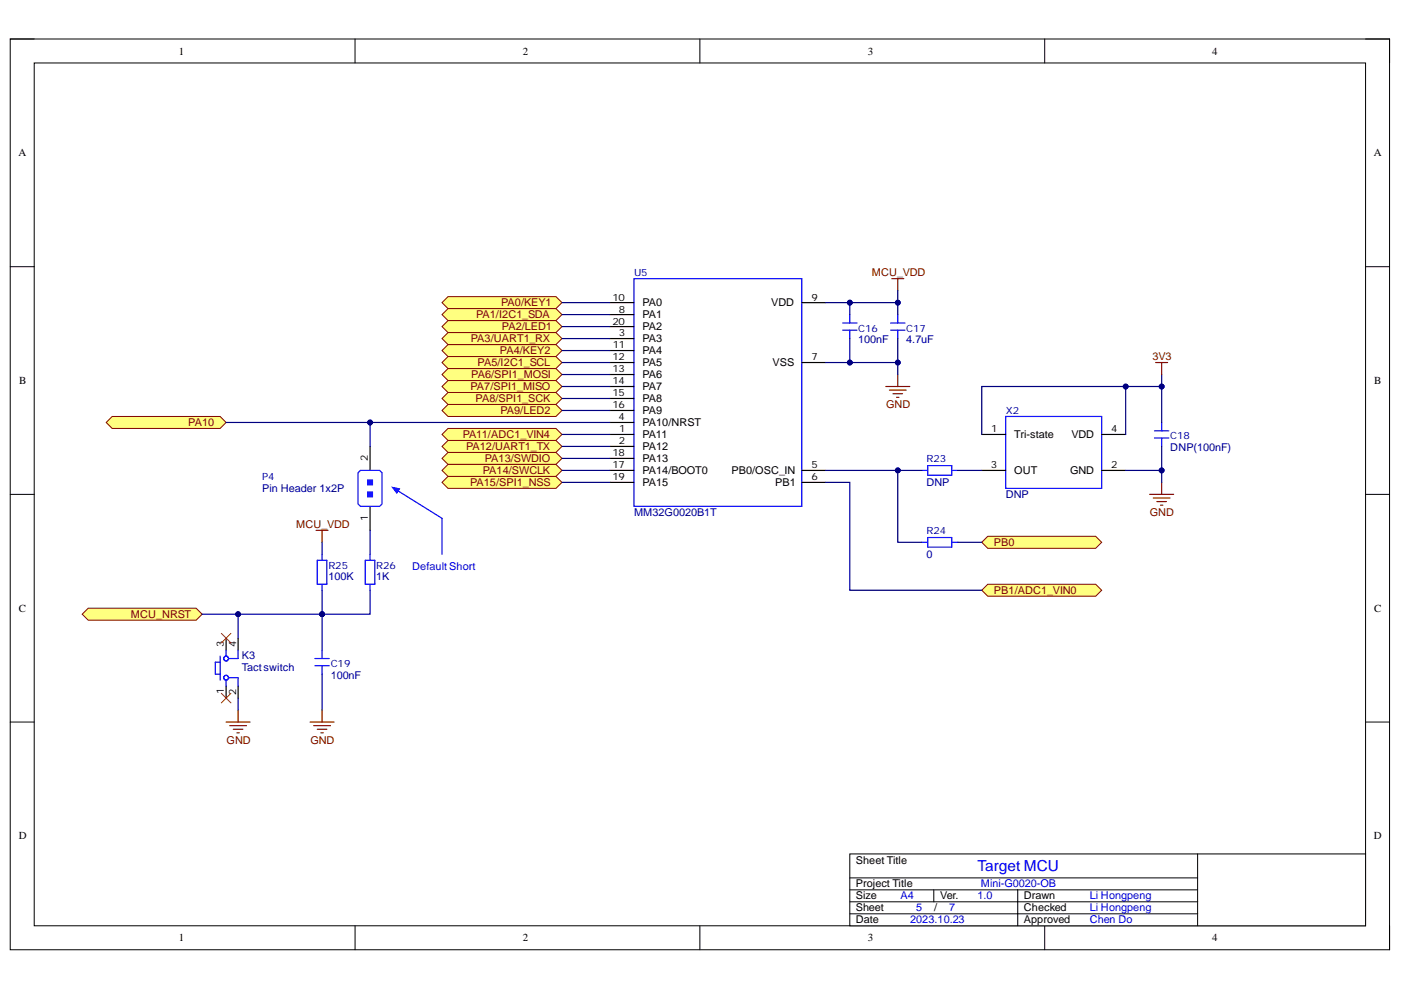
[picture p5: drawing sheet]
<svg xmlns="http://www.w3.org/2000/svg" width="297mm" height="210mm" viewBox="0 0 297 210" stroke-linecap="round" stroke-linejoin="round" font-family="sans-serif">
<defs><g id="words">
<text font-size="3.2" fill="#00f" x="207.3" y="184.7">Target MCU</text>
<g font-size="2.3">
<text x="37.9" y="11.6">1</text>
<text x="110.8" y="11.6">2</text>
<text x="184" y="11.6">3</text>
<text x="257" y="11.6">4</text>
<text x="3.9" y="33.1">A</text>
<text x="291.3" y="33.1">A</text>
<text x="136.2" y="64.9">PA0</text>
<text x="163.5" y="64.9">VDD</text>
<text x="136.2" y="67.5">PA1</text>
<text x="136.2" y="70">PA2</text>
<text x="136.2" y="72.5">PA3</text>
<text x="136.2" y="75.1">PA4</text>
<text x="136.2" y="77.6">PA5</text>
<text x="163.8" y="77.6">VSS</text>
<text x="4.1" y="81.4">B</text>
<text x="136.2" y="80.1">PA6</text>
<text x="136.2" y="82.7">PA7</text>
<text x="291.4" y="81.4">B</text>
<text x="136.2" y="85.3">PA8</text>
<text x="136.2" y="87.8">PA9</text>
<text x="136.2" y="92.9">PA11</text>
<text x="136.2" y="95.4">PA12</text>
<text x="136.2" y="90.4">PA10/NRST</text>
<text x="215" y="92.9">Tri-state</text>
<text x="227.1" y="92.9">VDD</text>
<text x="136.2" y="100.5">PA14/BOOT0</text>
<text x="136.2" y="98">PA13</text>
<text x="155.1" y="100.5">PB0/OSC_IN</text>
<text x="215" y="100.5">OUT</text>
<text x="226.9" y="100.5">GND</text>
<text x="136.2" y="103">PA15</text>
<text x="164.4" y="103">PB1</text>
<text x="4" y="129.7">C</text>
<text x="291.4" y="129.7">C</text>
<text x="4" y="177.9">D</text>
<text x="291.3" y="177.9">D</text>
<text x="181.5" y="183.1">Sheet Title</text>
<text x="181.5" y="190.7">Size</text>
<text x="181.5" y="188.2">Project Title</text>
<text x="199.3" y="190.7">Ver.</text>
<text x="217.1" y="190.7">Drawn</text>
<text x="181.5" y="193.2">Sheet</text>
<text x="181.5" y="195.8">Date</text>
<text x="198" y="193.2">/</text>
<text x="217.1" y="195.8">Approved</text>
<text x="217.1" y="193.2">Checked</text>
<text x="37.9" y="199.6">1</text>
<text x="110.8" y="199.6">2</text>
<text x="184" y="199.6">3</text>
<text x="257" y="199.6">4</text>
</g>
<g font-size="2.3" fill="#800000">
<text x="184.8" y="58.6">MCU_VDD</text>
<text x="106.3" y="64.9">PA0/KEY1</text>
<text x="100.9" y="67.5">PA1/I2C1_SDA</text>
<text x="106.4" y="70">PA2/LED1</text>
<text x="99.8" y="72.5">PA3/UART1_RX</text>
<text x="101.3" y="77.6">PA5/I2C1_SCL</text>
<text x="106" y="75.1">PA4/KEY2</text>
<text x="244.3" y="76.3">3V3</text>
<text x="99.7" y="82.7">PA7/SPI1_MISO</text>
<text x="99.9" y="80.1">PA6/SPI1_MOSI</text>
<text x="100.8" y="85.3">PA8/SPI1_SCK</text>
<text x="106.1" y="87.8">PA9/LED2</text>
<text x="187.9" y="86.6">GND</text>
<text x="39.9" y="90.4">PA10</text>
<text x="98.1" y="92.9">PA11/ADC1_VIN4</text>
<text x="98.8" y="95.4">PA12/UART1_TX</text>
<text x="102.4" y="100.5">PA14/SWCLK</text>
<text x="102.8" y="98">PA13/SWDIO</text>
<text x="99.7" y="103">PA15/SPI1_NSS</text>
<text x="62.8" y="111.9">MCU_VDD</text>
<text x="243.8" y="109.4">GND</text>
<text x="210.7" y="115.7">PB0</text>
<text x="210.7" y="125.9">PB1/ADC1_VIN0</text>
<text x="27.7" y="131">MCU_NRST</text>
<text x="48.1" y="157.6">GND</text>
<text x="65.8" y="157.6">GND</text>
</g>
<g font-size="2.3" fill="#000080">
<text x="182" y="72.8">100nF</text>
<text x="192.1" y="72.8">4.7uF</text>
<text x="248.1" y="95.7">DNP(100nF)</text>
<text x="55.6" y="104.3">Pin Header 1x2P</text>
<text x="196.4" y="103">DNP</text>
<text x="213.3" y="105.6">DNP</text>
<text x="134.4" y="109.4">MM32G0020B1T</text>
<text x="196.4" y="118.3">0</text>
<text x="69.6" y="123.1">100K</text>
<text x="79.8" y="123.1">1K</text>
<text x="51.3" y="139.6">K3</text>
<text x="51.3" y="142.2">Tactswitch</text>
<text x="70.1" y="144">100nF</text>
</g>
<g font-size="2.3" fill="#00f">
<text x="87.4" y="120.8">Default Short</text>
<text x="190.9" y="190.7">A4</text>
<text x="207.3" y="190.7">1.0</text>
<text x="207.9" y="188.2">Mini-G0020-OB</text>
<text x="231" y="190.7">Li Hongpeng</text>
<text x="193" y="195.8">2023.10.23</text>
<text x="194.2" y="193.2">5</text>
<text x="201.3" y="193.2">7</text>
<text x="231" y="193.2">Li Hongpeng</text>
<text x="231" y="195.8">Chen Do</text>
</g>
<g font-size="2.1" fill="#000080">
<text x="134.4" y="58.6">U5</text>
<text x="182" y="70.3">C16</text>
<text x="192.1" y="70.3">C17</text>
<text x="213.3" y="87.8">X2</text>
<text x="248.1" y="93.1">C18</text>
<text x="55.6" y="101.8">P4</text>
<text x="196.4" y="98">R23</text>
<text x="196.4" y="113.3">R24</text>
<text x="69.6" y="120.6">R25</text>
<text x="79.8" y="120.6">R26</text>
<text x="70.1" y="141.4">C19</text>
</g>
<g font-size="2.1">
<text x="129.9" y="63.7">10</text>
<text x="172.1" y="63.7">9</text>
<text x="129.9" y="68.8">20</text>
<text x="131.2" y="71.3">3</text>
<text x="131.2" y="66.3">8</text>
<text x="129.9" y="76.4">12</text>
<text x="129.9" y="73.9">11</text>
<text x="172.1" y="76.4">7</text>
<text x="129.9" y="78.9">13</text>
<text x="129.9" y="81.5">14</text>
<text x="129.9" y="84">15</text>
<text x="129.9" y="86.6">16</text>
<text x="131.1" y="89.1">4</text>
<text x="131.2" y="94.2">2</text>
<text x="131.3" y="91.6">1</text>
<text x="210.1" y="91.6">1</text>
<text x="235.6" y="91.6">4</text>
<text x="78" y="97.7" transform="rotate(-90 78 97.7)">2</text>
<text x="129.9" y="99.2">17</text>
<text x="129.9" y="96.7">18</text>
<text x="129.9" y="101.8">19</text>
<text x="172.1" y="99.2">5</text>
<text x="172.1" y="101.8">6</text>
<text x="210.1" y="99.2">3</text>
<text x="235.6" y="99.2">2</text>
<text x="78" y="110.5" transform="rotate(-90 78 110.5)">1</text>
<text x="47.5" y="137.2" transform="rotate(-90 47.5 137.2)">3</text>
<text x="50.1" y="137.2" transform="rotate(-90 50.1 137.2)">4</text>
<text x="47.5" y="147.2" transform="rotate(-90 47.5 147.2)">1</text>
<text x="50.1" y="147.3" transform="rotate(-90 50.1 147.3)">2</text>
</g>
</g></defs>
<path d="M2.2 8.3h292.4v193.1h-292.4z" fill="none" stroke="#000" stroke-width=".21"/>
<path d="M7.3 13.4h282.2v182.9h-282.2z" fill-rule="evenodd" fill="#fff"/>
<g fill="none" stroke="#000" stroke-width=".21">
<path d="M2.2 8.3h5.1M7.3 13.4h282.2v182.9h-282.2zM75.3 8.3v5M148.4 8.3v5M221.5 8.3v5.1M289.5 8.3h5.1v5.1M2.2 56.5h5.1M289.5 56.5h5.1M2.2 104.8h5.1M289.5 104.8h5.1M2.2 153.1h5.1M289.5 153.1h5.1"/>
<path d="M75.3 196.3v5.1M148.4 196.3v5.1M221.5 196.3v5.1M294.6 196.3v5.1"/>
</g>
<path d="M180.2 181.1h109.3v15.2h-109.3z" fill-rule="evenodd" fill="#fff"/>
<path d="M180.2 181.1h109.3v15.2h-109.3zM180.2 193.8h73.7M180.2 188.7h73.7M180.2 191.2h73.7M180.2 186.1h73.7M198 188.7v2.5M215.8 188.7v7.6M253.9 181.1v15.2" fill="none" stroke="#000" stroke-width=".21"/>
<path d="M93.7 81.9l1.3-1.2h22.9l1.2 1.2-1.2 1.3h-22.9z" fill-rule="evenodd" fill="#ffff80"/>
<path d="M93.7 81.9l1.3-1.2h22.9l1.2 1.2-1.2 1.3h-22.9z" fill="none" stroke="#800000" stroke-width=".21"/>
<path d="M93.7 79.4l1.3-1.3h22.9l1.2 1.3-1.2 1.3h-22.9z" fill-rule="evenodd" fill="#ffff80"/>
<path d="M93.7 79.4l1.3-1.3h22.9l1.2 1.3-1.2 1.3h-22.9z" fill="none" stroke="#800000" stroke-width=".21"/>
<path d="M93.7 84.5l1.3-1.3h22.9l1.2 1.3-1.2 1.3h-22.9z" fill-rule="evenodd" fill="#ffff80"/>
<path d="M93.7 84.5l1.3-1.3h22.9l1.2 1.3-1.2 1.3h-22.9z" fill="none" stroke="#800000" stroke-width=".21"/>
<path d="M93.7 102.3l1.3-1.3h22.9l1.2 1.3-1.2 1.2h-22.9z" fill-rule="evenodd" fill="#ffff80"/>
<path d="M93.7 102.3l1.3-1.3h22.9l1.2 1.3-1.2 1.2h-22.9z" fill="none" stroke="#800000" stroke-width=".21"/>
<path d="M93.7 64.2l1.3-1.3h22.9l1.2 1.3-1.2 1.2h-22.9z" fill-rule="evenodd" fill="#ffff80"/>
<path d="M93.7 64.2l1.3-1.3h22.9l1.2 1.3-1.2 1.2h-22.9z" fill="none" stroke="#800000" stroke-width=".21"/>
<path d="M93.7 74.3l1.3-1.2h22.9l1.2 1.2-1.2 1.3h-22.9z" fill-rule="evenodd" fill="#ffff80"/>
<path d="M93.7 74.3l1.3-1.2h22.9l1.2 1.2-1.2 1.3h-22.9z" fill="none" stroke="#800000" stroke-width=".21"/>
<path d="M93.7 76.9l1.3-1.3h22.9l1.2 1.3-1.2 1.2h-22.9z" fill-rule="evenodd" fill="#ffff80"/>
<path d="M93.7 76.9l1.3-1.3h22.9l1.2 1.3-1.2 1.2h-22.9z" fill="none" stroke="#800000" stroke-width=".21"/>
<path d="M93.7 66.7l1.3-1.3h22.9l1.2 1.3-1.2 1.3h-22.9z" fill-rule="evenodd" fill="#ffff80"/>
<path d="M93.7 66.7l1.3-1.3h22.9l1.2 1.3-1.2 1.3h-22.9z" fill="none" stroke="#800000" stroke-width=".21"/>
<path d="M93.7 69.2l1.3-1.2h22.9l1.2 1.2-1.2 1.3h-22.9z" fill-rule="evenodd" fill="#ffff80"/>
<path d="M93.7 69.2l1.3-1.2h22.9l1.2 1.2-1.2 1.3h-22.9z" fill="none" stroke="#800000" stroke-width=".21"/>
<path d="M93.7 87l1.3-1.2h22.9l1.2 1.2-1.2 1.3h-22.9z" fill-rule="evenodd" fill="#ffff80"/>
<path d="M93.7 87l1.3-1.2h22.9l1.2 1.2-1.2 1.3h-22.9z" fill="none" stroke="#800000" stroke-width=".21"/>
<path d="M93.7 97.2l1.3-1.3h22.9l1.2 1.3-1.2 1.3h-22.9z" fill-rule="evenodd" fill="#ffff80"/>
<path d="M93.7 97.2l1.3-1.3h22.9l1.2 1.3-1.2 1.3h-22.9z" fill="none" stroke="#800000" stroke-width=".21"/>
<path d="M93.7 99.7l1.3-1.2h22.9l1.2 1.2-1.2 1.3h-22.9z" fill-rule="evenodd" fill="#ffff80"/>
<path d="M93.7 99.7l1.3-1.2h22.9l1.2 1.2-1.2 1.3h-22.9z" fill="none" stroke="#800000" stroke-width=".21"/>
<path d="M134.4 59.1h35.6v48.3h-35.6z" fill-rule="evenodd" fill="#fff"/>
<path d="M134.4 59.1h35.6v48.3h-35.6z" fill="none" stroke="#00f" stroke-width=".25"/>
<g fill="none" stroke="#000" stroke-width=".25">
<path d="M129.3 76.9h5.1M129.3 71.8h5.1M129.3 66.7h5.1M129.3 64.2h5.1M129.3 74.3h5.1M129.3 79.4h5.1M129.3 69.2h5.1M170 76.9h5.1M170 64.2h5.1M129.3 92.1h5.1M129.3 94.7h5.1M129.3 89.6h5.1"/>
<path d="M129.3 99.7h5.1M129.3 81.9h5.1M129.3 84.5h5.1M129.3 87h5.1M129.3 97.2h5.1M170 99.7h5.1M129.3 102.3h5.1M170 102.3h5.1"/>
</g>
<path d="M208.2 115l1.2-1.3h22.9l1.3 1.3-1.3 1.3h-22.9z" fill-rule="evenodd" fill="#ffff80"/>
<path d="M208.2 115l1.2-1.3h22.9l1.3 1.3-1.3 1.3h-22.9z" fill="none" stroke="#800000" stroke-width=".21"/>
<g fill="none" stroke="#800000" stroke-width=".25">
<path d="M189.1 59.1h2.5M190.3 59.1v2.5M190.3 79.4v2.5M187.8 81.9h5.1M188.6 82.7h3.5M189.3 83.5h2.1M190.1 84.2h.5M47.9 153.1h5.1M48.7 153.9h3.6M49.5 154.6h2M50.2 155.4h.5M50.5 150.6v2.5"/>
<path d="M65.7 153.1h5.1M66.5 153.9h3.6M67.3 154.6h2M68 155.4h.5M68.3 150.6v2.5"/>
</g>
<g fill="none" stroke="#00f" stroke-width=".25">
<path d="M178.6 70h3.1M178.6 68.5h3.1M180.2 66.7v1.8M180.2 70v1.8M188.8 70h3.1M188.8 68.5h3.1M190.3 66.7v1.8M190.3 70v1.8M67.3 118.8h2v5.1h-2zM68.3 117.5v1.3M77.4 118.8h2.1v5.1h-2.1zM78.5 117.5v1.3"/>
<path d="M66.8 139.6h3M68.3 123.9v1.2M68.3 137.9v1.7M78.5 123.9v1.2M66.8 141.2h3M68.3 141.2v1.7"/>
</g>
<path d="M17.4 130.2l1.3-1.2h22.9l1.3 1.2-1.3 1.3h-22.9z" fill-rule="evenodd" fill="#ffff80"/>
<path d="M17.4 130.2l1.3-1.2h22.9l1.3 1.2-1.3 1.3h-22.9z" fill="none" stroke="#800000" stroke-width=".21"/>
<path d="M67 112.4h2.6M68.3 112.4v2.6" fill="none" stroke="#800000" stroke-width=".25"/>
<path d="M23.8 88.3h22.9l1.2 1.3-1.2 1.2h-22.9l-1.3-1.2z" fill-rule="evenodd" fill="#ffff80"/>
<path d="M23.8 88.3h22.9l1.2 1.3-1.2 1.2h-22.9l-1.3-1.2z" fill="none" stroke="#800000" stroke-width=".21"/>
<path d="M213.2 88.3h20.4v15.2h-20.4z" fill-rule="evenodd" fill="#fff"/>
<path d="M213.2 88.3h20.4v15.2h-20.4zM244.8 91.4h3M244.8 92.9h3M246.3 89.6v1.8M246.3 92.9v1.8M195.4 115h1.3M196.7 114h5.1v2h-5.1zM201.8 115h1.3" fill="none" stroke="#00f" stroke-width=".25"/>
<path d="M208.2 92.1h5M208.2 99.7h5M233.6 92.1h5.1M233.6 99.7h5.1" fill="none" stroke="#000" stroke-width=".25"/>
<path d="M243.7 104.8h5.1M244.5 105.6h3.6M245.3 106.3h2M246 107.1h.6M246.3 102.3v2.5" fill="none" stroke="#800000" stroke-width=".25"/>
<path d="M93.7 94.7l1.3-1.3h22.9l1.2 1.3-1.2 1.2h-22.9z" fill-rule="evenodd" fill="#ffff80"/>
<path d="M93.7 94.7l1.3-1.3h22.9l1.2 1.3-1.2 1.2h-22.9z" fill="none" stroke="#800000" stroke-width=".21"/>
<path d="M93.7 71.8l1.3-1.3h22.9l1.2 1.3-1.2 1.3h-22.9z" fill-rule="evenodd" fill="#ffff80"/>
<path d="M93.7 71.8l1.3-1.3h22.9l1.2 1.3-1.2 1.3h-22.9z" fill="none" stroke="#800000" stroke-width=".21"/>
<path d="M208.2 125.1l1.2-1.2h22.9l1.3 1.2-1.3 1.3h-22.9z" fill-rule="evenodd" fill="#ffff80"/>
<path d="M208.2 125.1l1.2-1.2h22.9l1.3 1.2-1.3 1.3h-22.9z" fill="none" stroke="#800000" stroke-width=".21"/>
<path d="M93.7 92.1l1.3-1.3h22.9l1.2 1.3-1.2 1.3h-22.9z" fill-rule="evenodd" fill="#ffff80"/>
<path d="M93.7 92.1l1.3-1.3h22.9l1.2 1.3-1.2 1.3h-22.9z" fill="none" stroke="#800000" stroke-width=".21"/>
<path d="M78.5 94.7v5M78.5 107.4v5" fill="none" stroke="#000" stroke-width=".25"/>
<path d="M75.9 100.2l.5-.5h4.1l.5 .5v6.6l-.5 .6h-4.1l-.5-.6z" fill-rule="evenodd" fill="#fff"/>
<path d="M75.9 100.2l.5-.5h4.1l.5 .5v6.6l-.5 .6h-4.1l-.5-.6z" fill="none" stroke="#00f" stroke-width=".25"/>
<path d="M77.9 104.3h1.1v1h-1.1z" fill-rule="evenodd" fill="#00f"/>
<path d="M77.9 104.3h1.1v1h-1.1z" fill="none" stroke="#00f" stroke-width=".25"/>
<path d="M77.9 101.8h1.1v1h-1.1z" fill-rule="evenodd" fill="#00f"/>
<g fill="none" stroke="#00f" stroke-width=".25">
<path d="M195.4 99.7h1.3M196.7 98.7h5.1v2.1h-5.1zM201.8 99.7h1.3M77.9 101.8h1.1v1h-1.1zM83.5 103.5l10.2 6.4v7.6M46.7 139.1v5.1M47.9 137.9v1.2M50.5 137.9v1.7h-2M46.7 140.4h-1v2.5h1M47.9 144.2v1.3M48.5 143.7h2v1.8"/>
<circle cx="47.9" cy="139.6" r=".51"/>
<circle cx="47.9" cy="143.7" r=".51"/>
</g>
<path d="M47.9 135.3v2.6M50.5 135.3v2.6M47.9 145.5v2.5M50.5 145.5v2.5" fill="none" stroke="#000" stroke-width=".25"/>
<path d="M46.9 134.3l2.1 2M49 134.3l-2.1 2M46.9 147l2.1 2M49 147l-2.1 2" fill="none" stroke="#f00" stroke-width=".21"/>
<path d="M83.2 103.3l1.5 .4-.6 .8z" fill="#00f"/>
<path d="M83.2 103.3l1.5 .4-.6 .8z" fill="none" stroke="#00f" stroke-width=".25"/>
<g fill="none" stroke="#000080" stroke-width=".25">
<path d="M119.1 64.2h10.2M119.1 66.7h10.2M119.1 69.2h10.2M119.1 71.8h10.2M119.1 74.3h10.2M119.1 76.9h10.2M119.1 79.4h10.2M190.3 61.6v2.6h-15.2M119.1 81.9h10.2M119.1 84.5h10.2M119.1 87h10.2M119.1 92.1h10.2"/>
<path d="M119.1 94.7h10.2M119.1 97.2h10.2M119.1 99.7h10.2M119.1 102.3h10.2"/>
</g>
<circle cx="180.2" cy="64.2" r=".51" fill="#000080"/>
<circle cx="180.2" cy="64.2" r=".51" fill="none" stroke="#000080" stroke-width=".21"/>
<circle cx="190.3" cy="64.2" r=".51" fill="#000080"/>
<circle cx="190.3" cy="64.2" r=".51" fill="none" stroke="#000080" stroke-width=".21"/>
<path d="M190.3 64.2v2.5" fill="none" stroke="#000080" stroke-width=".25"/>
<circle cx="190.3" cy="64.2" r=".51" fill="#000080"/>
<circle cx="190.3" cy="64.2" r=".51" fill="none" stroke="#000080" stroke-width=".21"/>
<path d="M180.2 64.2v2.5" fill="none" stroke="#000080" stroke-width=".25"/>
<circle cx="180.2" cy="64.2" r=".51" fill="#000080"/>
<circle cx="180.2" cy="64.2" r=".51" fill="none" stroke="#000080" stroke-width=".21"/>
<path d="M180.2 71.8v5.1h-5.1" fill="none" stroke="#000080" stroke-width=".25"/>
<circle cx="180.2" cy="76.9" r=".51" fill="#000080"/>
<circle cx="180.2" cy="76.9" r=".51" fill="none" stroke="#000080" stroke-width=".21"/>
<path d="M190.3 71.8v5.1h-10.1" fill="none" stroke="#000080" stroke-width=".25"/>
<circle cx="180.2" cy="76.9" r=".51" fill="#000080"/>
<circle cx="180.2" cy="76.9" r=".51" fill="none" stroke="#000080" stroke-width=".21"/>
<circle cx="190.3" cy="76.9" r=".51" fill="#000080"/>
<circle cx="190.3" cy="76.9" r=".51" fill="none" stroke="#000080" stroke-width=".21"/>
<path d="M190.3 76.9v2.5" fill="none" stroke="#000080" stroke-width=".25"/>
<circle cx="190.3" cy="76.9" r=".51" fill="#000080"/>
<circle cx="190.3" cy="76.9" r=".51" fill="none" stroke="#000080" stroke-width=".21"/>
<path d="M47.9 89.6h81.4M68.3 115v2.5M68.3 142.9v7.7" fill="none" stroke="#000080" stroke-width=".25"/>
<circle cx="78.5" cy="89.6" r=".51" fill="#000080"/>
<circle cx="78.5" cy="89.6" r=".51" fill="none" stroke="#000080" stroke-width=".21"/>
<path d="M246.3 94.7v5h-7.6" fill="none" stroke="#000080" stroke-width=".25"/>
<circle cx="246.3" cy="99.7" r=".51" fill="#000080"/>
<circle cx="246.3" cy="99.7" r=".51" fill="none" stroke="#000080" stroke-width=".21"/>
<path d="M246.3 99.7v2.6" fill="none" stroke="#000080" stroke-width=".25"/>
<circle cx="246.3" cy="99.7" r=".51" fill="#000080"/>
<circle cx="246.3" cy="99.7" r=".51" fill="none" stroke="#000080" stroke-width=".21"/>
<path d="M246.3 79.4v2.5" fill="none" stroke="#000080" stroke-width=".25"/>
<circle cx="246.3" cy="81.9" r=".51" fill="#000080"/>
<circle cx="246.3" cy="81.9" r=".51" fill="none" stroke="#000080" stroke-width=".21"/>
<path d="M238.7 81.9v10.2" fill="none" stroke="#000080" stroke-width=".25"/>
<circle cx="238.7" cy="81.9" r=".51" fill="#000080"/>
<circle cx="238.7" cy="81.9" r=".51" fill="none" stroke="#000080" stroke-width=".21"/>
<path d="M175.1 102.3h5.1v22.8h28M68.3 125.1v5.1" fill="none" stroke="#000080" stroke-width=".25"/>
<circle cx="68.3" cy="130.2" r=".51" fill="#000080"/>
<circle cx="68.3" cy="130.2" r=".51" fill="none" stroke="#000080" stroke-width=".21"/>
<path d="M68.3 130.2v7.7" fill="none" stroke="#000080" stroke-width=".25"/>
<circle cx="68.3" cy="130.2" r=".51" fill="#000080"/>
<circle cx="68.3" cy="130.2" r=".51" fill="none" stroke="#000080" stroke-width=".21"/>
<path d="M78.5 89.6v5.1" fill="none" stroke="#000080" stroke-width=".25"/>
<circle cx="78.5" cy="89.6" r=".51" fill="#000080"/>
<circle cx="78.5" cy="89.6" r=".51" fill="none" stroke="#000080" stroke-width=".21"/>
<path d="M246.3 89.6v-7.7h-38.1v10.2M78.5 112.4v5.1" fill="none" stroke="#000080" stroke-width=".25"/>
<circle cx="246.3" cy="81.9" r=".51" fill="#000080"/>
<circle cx="246.3" cy="81.9" r=".51" fill="none" stroke="#000080" stroke-width=".21"/>
<circle cx="238.7" cy="81.9" r=".51" fill="#000080"/>
<circle cx="238.7" cy="81.9" r=".51" fill="none" stroke="#000080" stroke-width=".21"/>
<path d="M190.3 99.7v15.3h5.1M203.1 99.7h5.1M203.1 115h5.1" fill="none" stroke="#000080" stroke-width=".25"/>
<circle cx="190.3" cy="99.7" r=".51" fill="#000080"/>
<circle cx="190.3" cy="99.7" r=".51" fill="none" stroke="#000080" stroke-width=".21"/>
<path d="M175.1 99.7h20.3" fill="none" stroke="#000080" stroke-width=".25"/>
<circle cx="190.3" cy="99.7" r=".51" fill="#000080"/>
<circle cx="190.3" cy="99.7" r=".51" fill="none" stroke="#000080" stroke-width=".21"/>
<path d="M78.5 125.1v5.1h-35.6" fill="none" stroke="#000080" stroke-width=".25"/>
<circle cx="50.5" cy="130.2" r=".51" fill="#000080"/>
<circle cx="50.5" cy="130.2" r=".51" fill="none" stroke="#000080" stroke-width=".21"/>
<circle cx="68.3" cy="130.2" r=".51" fill="#000080"/>
<circle cx="68.3" cy="130.2" r=".51" fill="none" stroke="#000080" stroke-width=".21"/>
<path d="M50.5 130.2v5.1M50.5 148v2.6" fill="none" stroke="#000080" stroke-width=".25"/>
<circle cx="50.5" cy="130.2" r=".51" fill="#000080"/>
<circle cx="50.5" cy="130.2" r=".51" fill="none" stroke="#000080" stroke-width=".21"/>
<path d="M245 76.9h2.6M246.3 76.9v2.5" fill="none" stroke="#800000" stroke-width=".25"/>
<use href="#words"/>
</svg>
